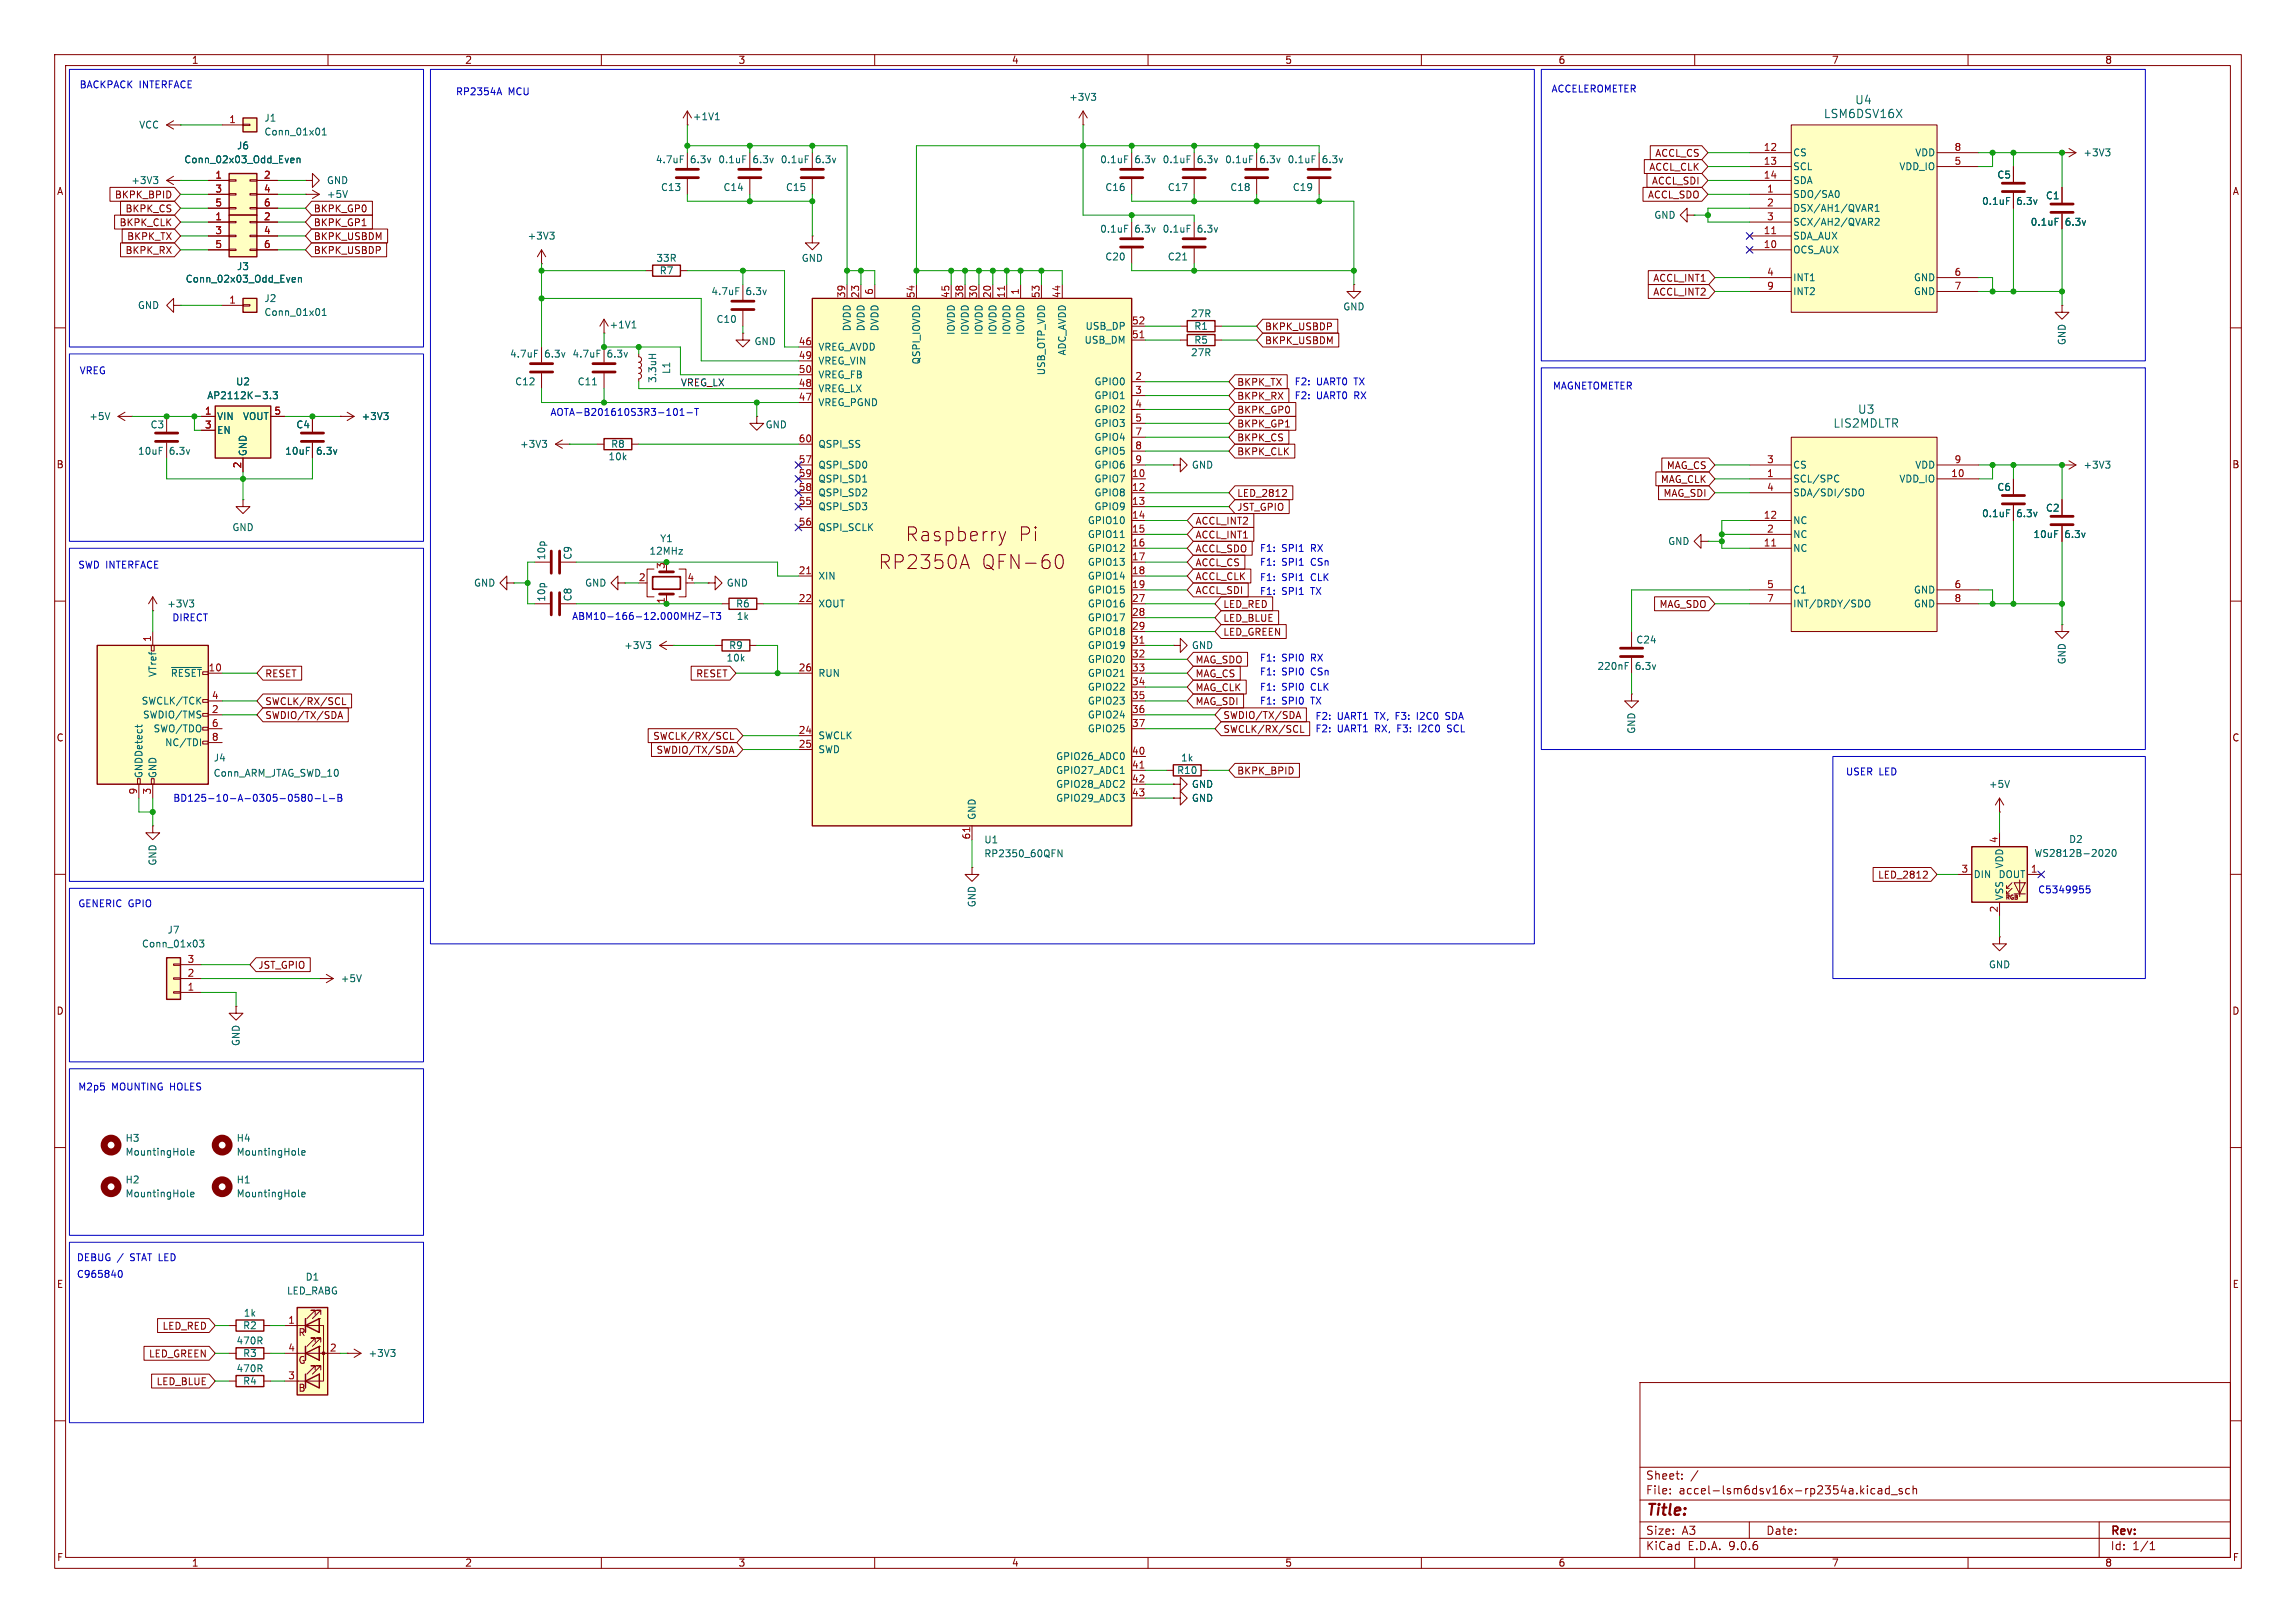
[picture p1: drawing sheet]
<svg xmlns="http://www.w3.org/2000/svg" width="420mm" height="297mm" viewBox="0 0 420 297" stroke-linecap="round" stroke-linejoin="round" font-family="sans-serif">
<defs><g id="words">
<g font-size="3.5" fill="#840000">
<text x="165.6" y="99.3">Raspberry</text>
<text x="186.2" y="99.3">Pi</text>
<text x="160.7" y="104.4">RP2350A</text>
<text x="179.5" y="104.4">QFN-60</text>
</g>
<text font-size="2.8" fill="#840000" x="301" y="277.9">Title:</text>
<g font-size="2.1" fill="#006464">
<text x="333.5" y="21.8">LSM6DSV16X</text>
<text x="339.3" y="19.3">U4</text>
<text x="339.8" y="75.9">U3</text>
<text x="335.3" y="78.5">LIS2MDLTR</text>
</g>
<g font-size="2.1" fill="#840000">
<text x="301" y="273.7">File:</text>
<text x="301" y="271">Sheet:</text>
<text x="307.1" y="273.7">accel-lsm6dsv16x-rp2354a.kicad_sch</text>
<text x="301" y="281.1">Size:</text>
<text x="307.6" y="281.1">A3</text>
<text x="323" y="281.1">Date:</text>
<text x="386" y="281.3">Rev:</text>
<text x="301" y="283.9">KiCad</text>
<text x="308.7" y="283.9">E.D.A.</text>
<text x="316.3" y="283.9">9.0.6</text>
<text x="386" y="283.9">Id:</text>
<text x="390.1" y="283.9">1/1</text>
</g>
<g font-size="1.8" fill="#840000">
<text x="35" y="11.9">1</text>
<text x="85" y="11.9">2</text>
<text x="135" y="11.9">3</text>
<text x="185" y="11.9">4</text>
<text x="235" y="11.9">5</text>
<text x="285" y="11.9">6</text>
<text x="335" y="11.9">7</text>
<text x="385" y="11.9">8</text>
<text x="302.7" y="28.9">ACCL_CS</text>
<text x="10.3" y="35.9">A</text>
<text x="301.6" y="31.4">ACCL_CLK</text>
<text x="302.1" y="34">ACCL_SDI</text>
<text x="408.3" y="35.9">A</text>
<text x="20.9" y="36.5">BKPK_BPID</text>
<text x="21.8" y="41.6">BKPK_CLK</text>
<text x="22.9" y="39.1">BKPK_CS</text>
<text x="57.3" y="39.1">BKPK_GP0</text>
<text x="57.3" y="41.6">BKPK_GP1</text>
<text x="301.4" y="36.5">ACCL_SDO</text>
<text x="22.9" y="46.7">BKPK_RX</text>
<text x="23.2" y="44.1">BKPK_TX</text>
<text x="57.3" y="46.7">BKPK_USBDP</text>
<text x="57.3" y="44.1">BKPK_USBDM</text>
<text x="302.3" y="51.8">ACCL_INT1</text>
<text x="302.3" y="54.3">ACCL_INT2</text>
<text x="231.3" y="63.2">BKPK_USBDM</text>
<text x="231.3" y="60.6">BKPK_USBDP</text>
<text x="226.2" y="70.8">BKPK_TX</text>
<text x="226.2" y="75.9">BKPK_GP0</text>
<text x="226.2" y="73.3">BKPK_RX</text>
<text x="226.2" y="81">BKPK_CS</text>
<text x="226.2" y="83.5">BKPK_CLK</text>
<text x="226.2" y="78.4">BKPK_GP1</text>
<text x="10.3" y="85.9">B</text>
<text x="303.7" y="88.6">MAG_CLK</text>
<text x="304.8" y="86">MAG_CS</text>
<text x="408.2" y="85.9">B</text>
<text x="226.2" y="91.1">LED_2812</text>
<text x="226.2" y="93.7">JST_GPIO</text>
<text x="304.2" y="91.1">MAG_SDI</text>
<text x="218.6" y="96.2">ACCL_INT2</text>
<text x="218.6" y="101.3">ACCL_SDO</text>
<text x="218.6" y="98.7">ACCL_INT1</text>
<text x="218.6" y="106.4">ACCL_CLK</text>
<text x="218.6" y="103.8">ACCL_CS</text>
<text x="218.6" y="108.9">ACCL_SDI</text>
<text x="223.7" y="114">LED_BLUE</text>
<text x="223.7" y="111.4">LED_RED</text>
<text x="303.5" y="111.4">MAG_SDO</text>
<text x="223.7" y="116.5">LED_GREEN</text>
<text x="48.4" y="124.1">RESET</text>
<text x="127.2" y="124.1">RESET</text>
<text x="218.6" y="121.6">MAG_SDO</text>
<text x="218.6" y="124.1">MAG_CS</text>
<text x="48.4" y="131.8">SWDIO/TX/SDA</text>
<text x="48.4" y="129.2">SWCLK/RX/SCL</text>
<text x="218.6" y="129.2">MAG_SDI</text>
<text x="218.6" y="126.7">MAG_CLK</text>
<text x="223.7" y="131.8">SWDIO/TX/SDA</text>
<text x="10.3" y="135.9">C</text>
<text x="119.4" y="135.6">SWCLK/RX/SCL</text>
<text x="223.7" y="134.3">SWCLK/RX/SCL</text>
<text x="408.2" y="135.9">C</text>
<text x="120" y="138.1">SWDIO/TX/SDA</text>
<text x="226.2" y="141.9">BKPK_BPID</text>
<text x="343.4" y="161">LED_2812</text>
<text x="47.1" y="177.5">JST_GPIO</text>
<text x="10.3" y="185.9">D</text>
<text x="408.2" y="185.9">D</text>
<text x="10.3" y="235.9">E</text>
<text x="408.3" y="235.9">E</text>
<text x="29.6" y="243.5">LED_RED</text>
<text x="54.5" y="244.7">R</text>
<text x="27.2" y="248.6">LED_GREEN</text>
<text x="54.5" y="249.8">G</text>
<text x="28.5" y="253.7">LED_BLUE</text>
<text x="54.5" y="254.9">B</text>
<text x="10.3" y="285.9">F</text>
<text x="35" y="286.9">1</text>
<text x="85" y="286.9">2</text>
<text x="135" y="286.9">3</text>
<text x="185" y="286.9">4</text>
<text x="235" y="286.9">5</text>
<text x="285" y="286.9">6</text>
<text x="335" y="286.9">7</text>
<text x="385" y="286.9">8</text>
<text x="408.3" y="285.9">F</text>
</g>
<g font-size="1.8" fill="#0000c2">
<text x="14.5" y="16.4">BACKPACK</text>
<text x="25.4" y="16.4">INTERFACE</text>
<text x="83.3" y="17.6">RP2354A</text>
<text x="92.9" y="17.6">MCU</text>
<text x="283.7" y="17.1">ACCELEROMETER</text>
<text x="14.5" y="68.7">VREG</text>
<text x="236.7" y="70.7">F2:</text>
<text x="240.8" y="70.7">UART0</text>
<text x="247.8" y="70.7">TX</text>
<text x="284" y="71.5">MAGNETOMETER</text>
<text x="100.6" y="76.3">AOTA-B201610S3R3-101-T</text>
<text x="236.7" y="73.3">F2:</text>
<text x="240.8" y="73.3">UART0</text>
<text x="247.8" y="73.3">RX</text>
<text x="230.4" y="101.2">F1:</text>
<text x="234.5" y="101.2">SPI1</text>
<text x="239.9" y="101.2">RX</text>
<text x="14.2" y="104.2">SWD INTERFACE</text>
<text x="230.4" y="106.5">F1:</text>
<text x="230.4" y="103.7">F1:</text>
<text x="234.5" y="106.5">SPI1</text>
<text x="234.5" y="103.7">SPI1</text>
<text x="239.9" y="106.5">CLK</text>
<text x="239.9" y="103.7">CSn</text>
<text x="31.4" y="113.9">DIRECT</text>
<text x="104.6" y="113.6">ABM10-166-12.000MHZ-T3</text>
<text x="230.4" y="109.1">F1:</text>
<text x="234.5" y="109.1">SPI1</text>
<text x="239.9" y="109.1">TX</text>
<text x="230.4" y="123.8">F1:</text>
<text x="230.4" y="121.3">F1:</text>
<text x="234.5" y="123.8">SPI0</text>
<text x="234.5" y="121.3">SPI0</text>
<text x="239.9" y="123.8">CSn</text>
<text x="239.9" y="121.3">RX</text>
<text x="230.4" y="129.1">F1:</text>
<text x="230.4" y="126.6">F1:</text>
<text x="234.5" y="129.1">SPI0</text>
<text x="234.5" y="126.6">SPI0</text>
<text x="239.9" y="129.1">TX</text>
<text x="239.9" y="126.6">CLK</text>
<text x="240.5" y="131.9">F2:</text>
<text x="244.6" y="131.9">UART1</text>
<text x="251.6" y="131.9">TX, F3:</text>
<text x="259.7" y="131.9">I2C0</text>
<text x="265.1" y="131.9">SDA</text>
<text x="240.5" y="134.2">F2:</text>
<text x="244.6" y="134.2">UART1</text>
<text x="251.6" y="134.2">RX,</text>
<text x="255.9" y="134.2">F3:</text>
<text x="260" y="134.2">I2C0</text>
<text x="265.4" y="134.2">SCL</text>
<text x="337.6" y="142.1">USER LED</text>
<text x="31.6" y="146.9">BD125-10-A-0305-0580-L-B</text>
<text x="14.2" y="166.2">GENERIC GPIO</text>
<text x="372.7" y="163.7">C5349955</text>
<text x="14.2" y="199.7">M2p5</text>
<text x="20.4" y="199.7">MOUNTING HOLES</text>
<text x="14" y="231">DEBUG /</text>
<text x="23.9" y="231">STAT LED</text>
<text x="14" y="234">C965840</text>
</g>
<g font-size="1.8" fill="#006464">
<text x="25.4" y="23.7">VCC</text>
<text x="48.3" y="22.5">J1</text>
<text x="126.6" y="22.2">+1V1</text>
<text x="195.5" y="18.6">+3V3</text>
<text x="43.3" y="27.5">J6</text>
<text x="48.3" y="25">Conn_01x01</text>
<text x="327.9" y="28.8">CS</text>
<text x="350.2" y="28.8">VDD</text>
<text x="381" y="28.8">+3V3</text>
<text x="23.9" y="33.9">+3V3</text>
<text x="33.6" y="30.1">Conn_02x03_Odd_Even</text>
<text x="59.7" y="33.9">GND</text>
<text x="119.9" y="30.1">4.7uF</text>
<text x="120.8" y="35.2">C13</text>
<text x="126.3" y="30.1">6.3v</text>
<text x="131.3" y="30.1">0.1uF</text>
<text x="132.2" y="35.2">C14</text>
<text x="137.7" y="30.1">6.3v</text>
<text x="142.7" y="30.1">0.1uF</text>
<text x="143.7" y="35.2">C15</text>
<text x="149.2" y="30.1">6.3v</text>
<text x="201.1" y="30.1">0.1uF</text>
<text x="202.1" y="35.2">C16</text>
<text x="207.6" y="30.1">6.3v</text>
<text x="212.6" y="30.1">0.1uF</text>
<text x="213.5" y="35.2">C17</text>
<text x="219" y="30.1">6.3v</text>
<text x="224" y="30.1">0.1uF</text>
<text x="225" y="35.2">C18</text>
<text x="230.4" y="30.1">6.3v</text>
<text x="235.4" y="30.1">0.1uF</text>
<text x="236.4" y="35.2">C19</text>
<text x="241.9" y="30.1">6.3v</text>
<text x="327.9" y="31.3">SCL</text>
<text x="327.9" y="33.9">SDA</text>
<text x="347.3" y="31.3">VDD_IO</text>
<text x="365.3" y="32.9">C5</text>
<text x="59.7" y="36.4">+5V</text>
<text x="302.5" y="40.2">GND</text>
<text x="327.9" y="36.4">SDO/SA0</text>
<text x="327.9" y="39">DSX/AH1/QVAR1</text>
<text x="327.9" y="41.5">SCX/AH2/QVAR2</text>
<text x="362.5" y="37.7">0.1uF</text>
<text x="368.9" y="37.7">6.3v</text>
<text x="371.4" y="41.5">0.1uF</text>
<text x="374.2" y="36.7">C1</text>
<text x="377.8" y="41.5">6.3v</text>
<text x="96.4" y="44">+3V3</text>
<text x="201.1" y="42.8">0.1uF</text>
<text x="202.1" y="47.9">C20</text>
<text x="207.6" y="42.8">6.3v</text>
<text x="212.6" y="42.8">0.1uF</text>
<text x="213.5" y="47.9">C21</text>
<text x="219" y="42.8">6.3v</text>
<text x="327.9" y="44">SDA_AUX</text>
<text x="327.9" y="46.6">OCS_AUX</text>
<text x="33.9" y="51.9">Conn_02x03_Odd_Even</text>
<text x="43.3" y="49.6">J3</text>
<text x="120" y="48.1">33R</text>
<text x="120.6" y="50.4">R7</text>
<text x="146.6" y="48.1">GND</text>
<text x="327.9" y="51.7">INT1</text>
<text x="350" y="51.7">GND</text>
<text x="25.1" y="56.7">GND</text>
<text x="48.3" y="55.5">J2</text>
<text x="48.3" y="58">Conn_01x01</text>
<text x="130" y="54.2">4.7uF</text>
<text x="131" y="59.3">C10</text>
<text x="136.5" y="54.2">6.3v</text>
<text x="217.8" y="58.3">27R</text>
<text x="245.6" y="57">GND</text>
<text x="327.9" y="54.2">INT2</text>
<text x="350" y="54.2">GND</text>
<text x="93.2" y="65.6">4.7uF</text>
<text x="99.6" y="65.6">6.3v</text>
<text x="104.6" y="65.6">4.7uF</text>
<text x="111.1" y="65.6">6.3v</text>
<text x="111.4" y="60.3">+1V1</text>
<text x="137.9" y="63.3">GND</text>
<text x="149.6" y="64.4">VREG_AVDD</text>
<text x="155.8" y="60.7" transform="rotate(-90 155.8 60.7)">DVDD</text>
<text x="158.3" y="60.7" transform="rotate(-90 158.3 60.7)">DVDD</text>
<text x="160.9" y="60.7" transform="rotate(-90 160.9 60.7)">DVDD</text>
<text x="174.9" y="61.4" transform="rotate(-90 174.9 61.4)">IOVDD</text>
<text x="177.4" y="61.4" transform="rotate(-90 177.4 61.4)">IOVDD</text>
<text x="179.9" y="61.4" transform="rotate(-90 179.9 61.4)">IOVDD</text>
<text x="182.5" y="61.4" transform="rotate(-90 182.5 61.4)">IOVDD</text>
<text x="185" y="61.4" transform="rotate(-90 185 61.4)">IOVDD</text>
<text x="187.6" y="61.4" transform="rotate(-90 187.6 61.4)">IOVDD</text>
<text x="195.2" y="65.1" transform="rotate(-90 195.2 65.1)">ADC_AVDD</text>
<text x="198.3" y="63.1">USB_DM</text>
<text x="198.5" y="60.6">USB_DP</text>
<text x="217.8" y="65.4">27R</text>
<text x="218.4" y="60.6">R1</text>
<text x="218.4" y="63.1">R5</text>
<text x="378.1" y="63.3" transform="rotate(-90 378.1 63.3)">GND</text>
<text x="43.1" y="70.7">U2</text>
<text x="94.1" y="70.7">C12</text>
<text x="105.6" y="70.7">C11</text>
<text x="120.2" y="70.2" transform="rotate(-90 120.2 70.2)">3.3uH</text>
<text x="122.8" y="68.5" transform="rotate(-90 122.8 68.5)">L1</text>
<text x="149.6" y="66.9">VREG_VIN</text>
<text x="149.6" y="69.4">VREG_FB</text>
<text x="149.6" y="72">VREG_LX</text>
<text x="168.5" y="66.8" transform="rotate(-90 168.5 66.8)">QSPI_IOVDD</text>
<text x="191.4" y="68.8" transform="rotate(-90 191.4 68.8)">USB_OTP_VDD</text>
<text x="200.1" y="70.7">GPIO0</text>
<text x="16.2" y="77.1">+5V</text>
<text x="37.8" y="73.3">AP2112K-3.3</text>
<text x="39.6" y="77.1">VIN</text>
<text x="44.4" y="77.1">VOUT</text>
<text x="66" y="77.1">+3V3</text>
<text x="149.6" y="74.5">VREG_PGND</text>
<text x="200.1" y="73.3">GPIO1</text>
<text x="200.1" y="75.8">GPIO2</text>
<text x="25.2" y="83.4">10uF</text>
<text x="27.4" y="78.6">C3</text>
<text x="31" y="83.4">6.3v</text>
<text x="39.6" y="79.6">EN</text>
<text x="45.3" y="83.6" transform="rotate(-90 45.3 83.6)">GND</text>
<text x="52.1" y="83.4">10uF</text>
<text x="54.1" y="78.6">C4</text>
<text x="57.9" y="83.4">6.3v</text>
<text x="95" y="82.1">+3V3</text>
<text x="111.7" y="82.1">R8</text>
<text x="139.9" y="78.6">GND</text>
<text x="149.6" y="82.1">QSPI_SS</text>
<text x="200.1" y="78.3">GPIO3</text>
<text x="200.1" y="80.9">GPIO4</text>
<text x="200.1" y="83.4">GPIO5</text>
<text x="111.2" y="84.4">10k</text>
<text x="149.6" y="86">QSPI_SD0</text>
<text x="149.6" y="88.5">QSPI_SD1</text>
<text x="200.1" y="86">GPIO6</text>
<text x="200.1" y="88.5">GPIO7</text>
<text x="217.9" y="86">GND</text>
<text x="327.9" y="86">CS</text>
<text x="327.9" y="88.5">SCL/SPC</text>
<text x="347.3" y="88.5">VDD_IO</text>
<text x="350.2" y="86">VDD</text>
<text x="381" y="86">+3V3</text>
<text x="149.6" y="91">QSPI_SD2</text>
<text x="149.6" y="93.6">QSPI_SD3</text>
<text x="200.1" y="91">GPIO8</text>
<text x="200.1" y="93.6">GPIO9</text>
<text x="327.9" y="91">SDA/SDI/SDO</text>
<text x="362.5" y="94.8">0.1uF</text>
<text x="365.3" y="90">C6</text>
<text x="368.9" y="94.8">6.3v</text>
<text x="374.2" y="93.8">C2</text>
<text x="42.4" y="97.4">GND</text>
<text x="118.7" y="101.7">12MHz</text>
<text x="120.7" y="99.4">Y1</text>
<text x="149.6" y="97.4">QSPI_SCLK</text>
<text x="198.9" y="96.1">GPIO10</text>
<text x="198.9" y="98.7">GPIO11</text>
<text x="198.9" y="101.2">GPIO12</text>
<text x="305" y="99.9">GND</text>
<text x="327.9" y="96.1">NC</text>
<text x="327.9" y="98.7">NC</text>
<text x="327.9" y="101.2">NC</text>
<text x="371.9" y="98.7">10uF</text>
<text x="377.7" y="98.7">6.3v</text>
<text x="86.6" y="107.5">GND</text>
<text x="99.9" y="102.6" transform="rotate(-90 99.9 102.6)">10p</text>
<text x="104.7" y="102.5" transform="rotate(-90 104.7 102.5)">C9</text>
<text x="106.9" y="107.5">GND</text>
<text x="132.8" y="107.5">GND</text>
<text x="149.6" y="106.3">XIN</text>
<text x="198.9" y="103.7">GPIO13</text>
<text x="198.9" y="106.3">GPIO14</text>
<text x="30.5" y="111.4">+3V3</text>
<text x="99.9" y="110.2" transform="rotate(-90 99.9 110.2)">10p</text>
<text x="104.7" y="110.1" transform="rotate(-90 104.7 110.1)">C8</text>
<text x="134.5" y="111.4">R6</text>
<text x="134.7" y="113.6">1k</text>
<text x="149.6" y="111.4">XOUT</text>
<text x="198.9" y="108.8">GPIO15</text>
<text x="198.9" y="111.4">GPIO16</text>
<text x="198.9" y="113.9">GPIO17</text>
<text x="327.9" y="108.8">C1</text>
<text x="327.9" y="111.4">INT/DRDY/SDO</text>
<text x="350" y="108.8">GND</text>
<text x="350" y="111.4">GND</text>
<text x="114.1" y="119">+3V3</text>
<text x="133.3" y="119">R9</text>
<text x="198.9" y="116.4">GPIO18</text>
<text x="198.9" y="119">GPIO19</text>
<text x="217.9" y="119">GND</text>
<text x="299.2" y="118">C24</text>
<text x="28.8" y="124" transform="rotate(-90 28.8 124)">VTref</text>
<text x="31.1" y="124.1">~{RESET}</text>
<text x="132.8" y="121.3">10k</text>
<text x="149.6" y="124.1">RUN</text>
<text x="198.9" y="121.5">GPIO20</text>
<text x="198.9" y="124.1">GPIO21</text>
<text x="292.1" y="122.8">220nF</text>
<text x="299.1" y="122.8">6.3v</text>
<text x="378.1" y="121.7" transform="rotate(-90 378.1 121.7)">GND</text>
<text x="25.8" y="129.1">SWCLK/TCK</text>
<text x="26.1" y="131.7">SWDIO/TMS</text>
<text x="198.9" y="126.6">GPIO22</text>
<text x="198.9" y="129.1">GPIO23</text>
<text x="198.9" y="131.7">GPIO24</text>
<text x="28" y="134.2">SWO/TDO</text>
<text x="30.1" y="136.8">NC/TDI</text>
<text x="149.6" y="135.5">SWCLK</text>
<text x="198.9" y="134.2">GPIO25</text>
<text x="299.3" y="134.4" transform="rotate(-90 299.3 134.4)">GND</text>
<text x="26.3" y="142.5" transform="rotate(-90 26.3 142.5)">GNDDetect</text>
<text x="28.8" y="142.5" transform="rotate(-90 28.8 142.5)">GND</text>
<text x="39" y="142.3">Conn_ARM_JTAG_SWD_10</text>
<text x="39" y="139.5">J4</text>
<text x="149.6" y="138">SWD</text>
<text x="193.1" y="139.3">GPIO26_ADC0</text>
<text x="193.1" y="141.8">GPIO27_ADC1</text>
<text x="215.2" y="141.8">R10</text>
<text x="215.9" y="139.5">1k</text>
<text x="193.1" y="144.4">GPIO28_ADC2</text>
<text x="193.1" y="146.9">GPIO29_ADC3</text>
<text x="217.9" y="144.4">GND</text>
<text x="217.9" y="146.9">GND</text>
<text x="363.7" y="144.4">+5V</text>
<text x="178.7" y="150.1" transform="rotate(-90 178.7 150.1)">GND</text>
<text x="180" y="154.5">U1</text>
<text x="378.4" y="154.5">D2</text>
<text x="28.8" y="158.5" transform="rotate(-90 28.8 158.5)">GND</text>
<text x="180" y="157.1">RP2350_60QFN</text>
<text x="360.9" y="160.9">DIN</text>
<text x="365.5" y="160.9">DOUT</text>
<text x="366.6" y="159" transform="rotate(-90 366.6 159)">VDD</text>
<text x="372" y="157">WS2812B-2020</text>
<text x="178.7" y="166.1" transform="rotate(-90 178.7 166.1)">GND</text>
<text x="366.6" y="164.8" transform="rotate(-90 366.6 164.8)">VSS</text>
<text x="25.9" y="173.6">Conn_01x03</text>
<text x="30.6" y="171">J7</text>
<text x="62.2" y="179.9">+5V</text>
<text x="363.7" y="177.4">GND</text>
<text x="44" y="191.5" transform="rotate(-90 44 191.5)">GND</text>
<text x="22.9" y="209.1">H3</text>
<text x="43.2" y="209.1">H4</text>
<text x="22.9" y="211.7">MountingHole</text>
<text x="43.2" y="211.7">MountingHole</text>
<text x="22.9" y="216.8">H2</text>
<text x="22.9" y="219.3">MountingHole</text>
<text x="43.2" y="216.8">H1</text>
<text x="43.2" y="219.3">MountingHole</text>
<text x="52.4" y="237.1">LED_RABG</text>
<text x="55.8" y="234.5">D1</text>
<text x="44.4" y="243.4">R2</text>
<text x="44.5" y="241.1">1k</text>
<text x="43.2" y="246.2">470R</text>
<text x="43.2" y="251.3">470R</text>
<text x="44.4" y="248.5">R3</text>
<text x="67.3" y="248.5">+3V3</text>
<text x="44.4" y="253.6">R4</text>
</g>
<g font-size="1.8" fill="#a90000">
<text x="41.8" y="22.6">1</text>
<text x="322.5" y="27.7">12</text>
<text x="357.4" y="27.7">8</text>
<text x="39.3" y="32.8">1</text>
<text x="39.3" y="35.3">3</text>
<text x="48.2" y="32.8">2</text>
<text x="48.2" y="35.3">4</text>
<text x="322.5" y="30.2">13</text>
<text x="322.5" y="32.8">14</text>
<text x="323.1" y="35.3">1</text>
<text x="357.4" y="30.2">5</text>
<text x="39.3" y="37.8">5</text>
<text x="39.3" y="40.4">1</text>
<text x="48.2" y="37.8">6</text>
<text x="48.2" y="40.4">2</text>
<text x="323.1" y="37.8">2</text>
<text x="323.1" y="40.4">3</text>
<text x="39.3" y="42.9">3</text>
<text x="39.3" y="45.5">5</text>
<text x="48.2" y="42.9">4</text>
<text x="48.2" y="45.5">6</text>
<text x="322.5" y="42.9">11</text>
<text x="322.5" y="45.5">10</text>
<text x="323.1" y="50.5">4</text>
<text x="323.1" y="53.1">9</text>
<text x="357.4" y="50.5">6</text>
<text x="357.4" y="53.1">7</text>
<text x="41.8" y="55.6">1</text>
<text x="154.7" y="54.7" transform="rotate(-90 154.7 54.7)">39</text>
<text x="157.2" y="54.7" transform="rotate(-90 157.2 54.7)">23</text>
<text x="159.8" y="54" transform="rotate(-90 159.8 54)">6</text>
<text x="167.4" y="54.7" transform="rotate(-90 167.4 54.7)">54</text>
<text x="173.7" y="54.7" transform="rotate(-90 173.7 54.7)">45</text>
<text x="176.3" y="54.7" transform="rotate(-90 176.3 54.7)">38</text>
<text x="178.8" y="54.7" transform="rotate(-90 178.8 54.7)">30</text>
<text x="181.4" y="54.7" transform="rotate(-90 181.4 54.7)">20</text>
<text x="183.9" y="54.7" transform="rotate(-90 183.9 54.7)">11</text>
<text x="186.4" y="54" transform="rotate(-90 186.4 54)">1</text>
<text x="190.2" y="54.7" transform="rotate(-90 190.2 54.7)">53</text>
<text x="194.1" y="54.7" transform="rotate(-90 194.1 54.7)">44</text>
<text x="207" y="59.4">52</text>
<text x="146" y="63.2">46</text>
<text x="146" y="65.8">49</text>
<text x="207" y="62">51</text>
<text x="146" y="68.3">50</text>
<text x="146" y="70.9">48</text>
<text x="207.6" y="69.6">2</text>
<text x="37.4" y="75.9">1</text>
<text x="50.1" y="75.9">5</text>
<text x="146" y="73.4">47</text>
<text x="207.6" y="72.1">3</text>
<text x="207.6" y="74.7">4</text>
<text x="207.6" y="77.2">5</text>
<text x="37.4" y="78.5">3</text>
<text x="146" y="81">60</text>
<text x="207.6" y="79.8">7</text>
<text x="207.6" y="82.3">8</text>
<text x="44.2" y="85.8" transform="rotate(-90 44.2 85.8)">2</text>
<text x="146" y="84.8">57</text>
<text x="146" y="87.4">59</text>
<text x="146" y="89.9">58</text>
<text x="207" y="87.4">10</text>
<text x="207" y="89.9">12</text>
<text x="207.6" y="84.8">9</text>
<text x="323.1" y="84.8">3</text>
<text x="323.1" y="87.4">1</text>
<text x="323.1" y="89.9">4</text>
<text x="356.8" y="87.4">10</text>
<text x="357.4" y="84.8">9</text>
<text x="146" y="92.5">55</text>
<text x="207" y="92.5">13</text>
<text x="207" y="95">14</text>
<text x="322.5" y="95">12</text>
<text x="146" y="96.3">56</text>
<text x="207" y="97.5">15</text>
<text x="207" y="100.1">16</text>
<text x="322.5" y="100.1">11</text>
<text x="323.1" y="97.5">2</text>
<text x="116.8" y="106.4">2</text>
<text x="121.7" y="104.2" transform="rotate(-90 121.7 104.2)">3</text>
<text x="125.7" y="106.4">4</text>
<text x="146" y="105.2">21</text>
<text x="207" y="102.6">17</text>
<text x="207" y="105.2">18</text>
<text x="207" y="107.7">19</text>
<text x="323.1" y="107.7">5</text>
<text x="357.4" y="107.7">6</text>
<text x="121.7" y="110.6" transform="rotate(-90 121.7 110.6)">1</text>
<text x="146" y="110.2">22</text>
<text x="207" y="110.2">27</text>
<text x="207" y="112.8">28</text>
<text x="323.1" y="110.2">7</text>
<text x="357.4" y="110.2">8</text>
<text x="27.7" y="117.5" transform="rotate(-90 27.7 117.5)">1</text>
<text x="207" y="115.3">29</text>
<text x="207" y="117.9">31</text>
<text x="38.1" y="122.9">10</text>
<text x="146" y="122.9">26</text>
<text x="207" y="120.4">32</text>
<text x="207" y="122.9">33</text>
<text x="207" y="125.5">34</text>
<text x="38.7" y="128">4</text>
<text x="38.7" y="130.6">2</text>
<text x="207" y="128">35</text>
<text x="207" y="130.6">36</text>
<text x="38.7" y="133.1">6</text>
<text x="38.7" y="135.6">8</text>
<text x="146" y="134.4">24</text>
<text x="146" y="136.9">25</text>
<text x="207" y="133.1">37</text>
<text x="207" y="138.2">40</text>
<text x="207" y="140.7">41</text>
<text x="207" y="143.3">42</text>
<text x="25.1" y="145.5" transform="rotate(-90 25.1 145.5)">9</text>
<text x="27.7" y="145.5" transform="rotate(-90 27.7 145.5)">3</text>
<text x="207" y="145.8">43</text>
<text x="177.5" y="153.7" transform="rotate(-90 177.5 153.7)">61</text>
<text x="365.5" y="154.4" transform="rotate(-90 365.5 154.4)">4</text>
<text x="358.7" y="159.8">3</text>
<text x="371.4" y="159.8">1</text>
<text x="365.5" y="167.1" transform="rotate(-90 365.5 167.1)">2</text>
<text x="34.2" y="178.8">2</text>
<text x="34.2" y="176.3">3</text>
<text x="34.2" y="181.4">1</text>
<text x="52.6" y="242.3">1</text>
<text x="52.6" y="247.4">4</text>
<text x="60.3" y="247.4">2</text>
<text x="52.6" y="252.5">3</text>
</g>
<text font-size="1.8" fill="#0f0f0f" x="124.5" y="70.8">VREG_LX</text>
<text font-size="1.1" fill="#840000" x="366.8" y="164.8">RGB</text>
</g></defs>
<g fill="none" stroke="#840000" stroke-width=".18">
<path d="M10 10h400v277h-400zM12 12h396v273h-396zM60 10v2M110 10v2M160 10v2M210 10v2M260 10v2M310 10v2M360 10v2M377.2 27.9h.1M377.2 34.3v2.8M377.2 39.1v2.8"/>
<path d="M377.2 27.9h2.5M378.5 27.2l1.2 .7M379.7 27.9l-1.2 .8M10 60h2M408 60h2M214.6 85.1h1.3v-1.3l1.3 1.3-1.3 1.3v-1.3M214.6 85.1h.1M10 110h2M27.9 111.8h.1M27.9 109.2l-.7 1.3M27.9 109.2l.8 1.3M27.9 109.2v2.6"/>
<path d="M113 106.7v-1.3l-1.2 1.3 1.2 1.3v-1.3h1.3M114.3 106.7h.1M118.1 106.7h.3M119.6 104.1h-1.2v5.1h1.2M120.6 118.1l1.3 .8M120.6 118.1h2.6M121.9 108.7v1.8M121.9 117.3l-1.3 .8M123.2 118.1h.1M124.2 104.1h1.3v5.1h-1.3M214.6 118.1h1.3v-1.3l1.3 1.3-1.3 1.3v-1.3M214.6 118.1h.1"/>
<path d="M408 110h2M10 160h2M213.4 141h1.2M219.7 141h1.3M408 160h2M10 210h2M408 210h2M300 253h108v32h-108zM10 260h2M300 278.5h108M300 274.5h108M300 268.5h108"/>
<path d="M305.5 273.2v.2M305.5 272.5v.1M307.7 270.5v.2M307.7 269.8v.1M310.6 269.1l-1.3 1.9M320 278.5v3M342.4 273.3h.5M342.4 272.5h.5M343.6 272.5h.6v.9M344.2 272.7l-.5 .1a.29 .29 0 0 0-.2 .3 .29 .29 0 0 0 .2 .3l.5-.1M345.6 272.5l-.4-.1-.3 .3v.4l.1 .2h.6M345.6 271.9v1.5"/>
<path d="M345.9 273.5h1.2M347.9 272.5l-.3-.1-.2 .2v.2l.5 .2v.3h-.5M349.3 272.5l-.4-.1-.3 .3v.4l.1 .2h.6M349.9 272.5l.3-.1 .3 .1 .1 .9M349.9 271.9v1.5M384 278.5v6.5M408 260h2M60 285v2M110 285v2M160 285v2M210 285v2M260 285v2"/>
<path d="M300 281.5h108M310 285v2M360 285v2M393.3 283.6h.9M393.3 282.5l.4-.4v1.5"/>
</g>
<path d="M375.2 37.3h4M375.2 38.9h4M120.6 108.7h2.6M120.6 104.6h2.6" fill="none" stroke="#840000" stroke-width=".51"/>
<path d="M119.4 105.5h5.1v2.3h-5.1z" fill="none" stroke="#840000" stroke-width=".3"/>
<g fill="none" stroke="#006464" stroke-width=".18">
<path d="M375.9 39.9h.6M385.2 27.2h.7l-.4 .5M385.7 27.7l.2 .3v.3l-.2 .2M34.6 109.8h.8l-.4 .5M35.2 110.3l.2 .2v.3l-.2 .3M118.2 117.4h.8l-.4 .5M118.8 117.9l.2 .2v.3l-.2 .3M34.3 211.2l.2 .2M34.3 218.8l.2 .2M34.9 211l.6-.1-.1-.3h-.3l-.2 .1v.6h.5M34.9 218.6l.6-.1-.1-.3h-.3l-.2 .2v.6h.5M54.6 218.8l.2 .2"/>
<path d="M54.6 211.2l.2 .2M55.2 211l.6-.1-.1-.3h-.3l-.2 .1 .1 .6h.4M55.2 218.6l.6-.1-.1-.3h-.3l-.2 .2 .1 .6h.4"/>
</g>
<g fill="none" stroke="#840000" stroke-width="1.3">
<circle cx="20.3" cy="209.5" r="1.27"/>
<circle cx="20.3" cy="217.2" r="1.27"/>
<circle cx="40.6" cy="209.5" r="1.27"/>
<circle cx="40.6" cy="217.2" r="1.27"/>
</g>
<path d="M214.6 140h5.1v2h-5.1z" fill="none" stroke="#840000" stroke-width=".25"/>
<path d="M39.4 74.3h10.1v9.5h-10.1z" fill="#ffffc2"/>
<path d="M217.2 58.7h5v2h-5zM39.4 74.3h10.1v9.5h-10.1zM132.1 117.1h5.1v2h-5.1zM43.2 246.6h5.1v2.1h-5.1z" fill="none" stroke="#840000" stroke-width=".25"/>
<g fill="none" stroke="#840000" stroke-width=".18">
<path d="M368.3 30.5v2.8M368.3 35.3v2.8M215.9 59.7h1.3M222.2 59.7h1.3M377.2 55.9v1.3h1.3l-1.3 1.2-1.3-1.2h1.3M377.2 55.9h.1M21.6 76.2h2.5M21.6 76.2l1.3 .8M22.9 75.4l-1.3 .8M24.1 76.2h.1M30.5 76.2v2.8M36.8 76.2h2.6"/>
<path d="M36.8 78.7h2.6M49.5 76.2h2.6M30.5 81v2.8M44.4 91.4v1.3h1.3l-1.3 1.3-1.2-1.3h1.2M44.4 91.4h.1M44.4 83.8v2.6M130.8 118.1h1.3M137.2 118.1h1.2M214.6 143.5h1.3v-1.3l1.3 1.3-1.3 1.3v-1.3M214.6 143.5h.1M41.9 247.6h1.3M48.3 247.6h1.2"/>
</g>
<path d="M367 36.1h.6M20.1 75.5l-.4 1.3M48.1 71.7h.8l-.4 .5M48.9 72.3v.5M49.5 72.8v.2M50 71.7h.7l-.4 .5 .4 .1v.5l-.2 .2-.5-.2" fill="none" stroke="#006464" stroke-width=".18"/>
<path d="M366.3 33.5h4M366.3 35.1h4M28.4 79.2h4.1M28.4 80.8h4.1" fill="none" stroke="#840000" stroke-width=".51"/>
<path d="M54.4 239.3h5.5v16h-5.5z" fill="#ffffc2"/>
<path d="M54.4 239.3h5.5v16h-5.5zM43.2 241.6h5.1v2h-5.1zM43.2 251.7h5.1v2h-5.1zM55.9 242.6l2.5-1.3v2.5zM55.9 247.6l2.5-1.2v2.5zM55.9 252.7l2.5-1.2v2.5zM55.9 241.3v2.5M55.9 246.4v2.5M55.9 251.5v2.5" fill="none" stroke="#840000" stroke-width=".25"/>
<g fill="none" stroke="#840000" stroke-width=".18">
<path d="M214.6 146.1h1.3v-1.3l1.3 1.3-1.3 1.2v-1.2M214.6 146.1h.1M41.9 242.6h1.3M41.9 252.7h1.3M48.3 242.6h1.2M48.3 252.7h1.2M52.1 242.6h7.1v10.1h-7.1M52.1 247.6h10.1M55.9 241.3v2.5M55.9 246.4v2.5M57.7 240.5v-.7h-.8h.8l-1.6 1.5M57.7 245.6v-.7h-.8h.8l-1.6 1.5"/>
<path d="M57.7 250.7v-.8h-.8h.8l-1.6 1.6M58.4 241.3h.1M58.4 241.3v2.5zM58.4 246.4h.1M58.4 246.4v2.5zM58.7 240.5v-.7h-.8h.8l-1.6 1.5M58.7 245.6v-.7h-.8h.8l-1.6 1.5M58.7 250.7v-.8h-.8h.8l-1.6 1.6M63.5 247.6h.1M63.5 247.6h2.5M64.8 246.9l1.2 .7M66 247.6l-1.2 .8"/>
</g>
<circle cx="59.2" cy="247.6" r=".25" fill="#840000" stroke="#840000" stroke-width=".18"/>
<path d="M71.5 247h.8l-.5 .4M72 247.4l.3 .3v.3l-.3 .2" fill="none" stroke="#006464" stroke-width=".18"/>
<path d="M17.8 118.1h20.3v25.4h-20.3z" fill="#ffffc2"/>
<path d="M17.8 118.1h20.3v25.4h-20.3zM133.3 109.5h5.1v2h-5.1z" fill="none" stroke="#840000" stroke-width=".25"/>
<g fill="none" stroke="#840000" stroke-width=".18">
<path d="M27.7 118.1h.5v1h-.5zM27.9 115.6v2.5M129.5 106.7h1.3v-1.3l1.3 1.3-1.3 1.3v-1.3M129.5 106.7h.1M132.1 110.5h1.2M138.4 110.5h1.3M37.1 128h1v.5h-1zM37.1 130.6h1v.5h-1zM37.1 133.1h1v.5h-1zM37.1 135.6h1v.5h-1zM38.1 123.2h2.5M38.1 128.3h2.5"/>
<path d="M38.1 130.8h2.5M38.1 133.4h2.5M38.1 135.9h2.5M25.1 142.5h.6v1h-.6zM25.4 143.5v2.6M27.7 142.5h.5v1h-.5zM27.9 143.5v2.6"/>
</g>
<path d="M25.1 132.7v.4M26 132.7l-.1 .2M31.4 122.1h5.5M36.7 135.2v1.3" fill="none" stroke="#006464" stroke-width=".18"/>
<path d="M30.5 175.3h2.5v7.6h-2.5z" fill="#ffffc2"/>
<path d="M119.4 48.5h5.1v2h-5.1zM217.2 61.2h5v2h-5zM110.5 80.3h5.1v2h-5.1zM30.5 175.3h2.5v7.6h-2.5z" fill="none" stroke="#840000" stroke-width=".25"/>
<g fill="none" stroke="#840000" stroke-width=".18">
<path d="M30.5 22.9l1.2 .7M30.5 22.9h2.5M31.7 22.1l-1.2 .8M33 22.9h.1M125.7 22.9h.1M125.7 20.3l-.7 1.3M125.7 20.3l.8 1.3M125.7 20.3v2.6M125.7 27.9v2.8M125.7 32.8v2.8M31.7 55.9v-1.3l-1.2 1.3 1.2 1.3v-1.3h1.3M33 55.9h.1"/>
<path d="M99.1 48.3h.1M99.1 45.7l-.8 1.3M99.1 45.7l.7 1.3M99.1 45.7v2.6M110.5 58.4v2.6M110.5 58.4l-.8 1.3M110.5 58.4l.8 1.3M118.1 49.5h1.3M124.5 49.5h1.2M57.1 76.2v2.8M62.2 76.2h.1M62.2 76.2h2.6"/>
<path d="M63.5 75.4l1.3 .8M64.8 76.2l-1.3 .8M110.5 61h.1M110.5 63.5v2.8M110.5 68.3v2.8M116.8 64.8v.5l.4 .1 .2 .4-.2 .4-.4 .1 .3 .1 .2 .2v.5l-.5 .2 .4 .2 .2 .3-.2 .4-.4 .1 .4 .2 .1 .3-.1 .4-.4 .1v.6M215.9 62.2h1.3M222.2 62.2h1.3M57.1 81v2.8M101.6 81.3l1.3 .7M101.6 81.3h2.5M102.9 80.5l-1.3 .8"/>
<path d="M104.1 81.3h.1M109.2 81.3h1.3M115.6 81.3h1.2M368.3 87.6v2.8M368.3 92.5v2.8M97.8 110.5h2.8M97.8 102.9h2.8M102.6 110.5h2.8M102.6 102.9h2.8M27.9 151.1v1.3h1.3l-1.3 1.3-1.2-1.3h1.2M27.9 151.1h.1M31.7 178.9h1.3v.3h-1.3z"/>
<path d="M31.7 176.4h1.3v.3h-1.3zM33 179.1h3.8M33 176.5h3.8M58.4 179.1h.1M58.4 179.1h2.6M59.7 178.3l1.3 .8M61 179.1l-1.3 .7M31.7 181.5h1.3v.2h-1.3zM33 181.6h3.8M43.2 184.2v1.2h1.2l-1.2 1.3-1.3-1.3h1.3M43.2 184.2h.1"/>
</g>
<g fill="none" stroke="#006464" stroke-width=".18">
<path d="M124.4 28.5h.7M130.9 21.9h.7M131 20.9l.2-.3v1.3M100.6 42.5h.8l-.5 .5M101.1 43l.3 .2v.3l-.3 .3M115.7 59l.3-.3v1.3M70.2 75.5h.8l-.4 .5M70.7 76l.3 .2v.3l-.3 .3M108.4 70.4h.7M109.2 64.1h.6M115.6 60h.7M118.7 64.9h1.3"/>
<path d="M119.3 64.9v.7M99.2 80.6h.8l-.4 .5M99.7 81.1l.3 .2v.3l-.3 .3M367 93.3h.6M36.5 172h.8l-.4 .5 .3 .1v.6l-.2 .1-.5-.1M66.1 178.4l-.4 1.2"/>
</g>
<path d="M123.7 32.5h4.1M123.7 31h4.1M55.1 79.2h4.1M108.5 68.1h4M108.5 66.5h4M55.1 80.8h4.1M366.3 90.7h4M366.3 92.2h4M100.8 100.8v4.1M100.8 108.5v4M102.4 100.8v4.1M102.4 108.5v4" fill="none" stroke="#840000" stroke-width=".51"/>
<path d="M148.6 54.6h58.4v96.5h-58.4z" fill="#ffffc2"/>
<path d="M148.6 54.6h58.4v96.5h-58.4z" fill="none" stroke="#840000" stroke-width=".25"/>
<g fill="none" stroke="#840000" stroke-width=".18">
<path d="M207 27.9v2.8M207 32.8v2.8M154.9 52.1v2.5M157.5 52.1v2.5M160 52.1v2.5M167.6 52.1v2.5M174 52.1v2.5M176.5 52.1v2.5M179.1 52.1v2.5M181.6 52.1v2.5M184.1 52.1v2.5M186.7 52.1v2.5"/>
<path d="M190.5 52.1v2.5M194.3 52.1v2.5M207 59.7h2.5M146 63.5h2.6M146 66h2.6M146 68.6h2.6M146 71.1h2.6M146 73.7h2.6M207 62.2h2.5M207 69.9h2.5M207 72.4h2.5M207 74.9h2.5"/>
<path d="M207 77.5h2.5M146 81.3h2.6M146 85.1h2.6M146 87.6h2.6M146 90.2h2.6M146 92.7h2.6M146 96.5h2.6M182.8 97.3l.6 1.7M183.4 99l-.3 .6M184 97.3l-.6 1.7M207 85.1h2.5M207 87.6h2.5"/>
<path d="M207 90.2h2.5M207 92.7h2.5M207 80h2.5M207 82.6h2.5M207 95.3h2.5M207 97.8h2.5M377.2 91.4v2.8M377.2 96.3v2.8M146 105.4h2.6M146 110.5h2.6M175.9 103.3h1.2M176.5 101.5l.8 2.5"/>
<path d="M193 102.5a.93 .93 0 0 1 .6-1 .65 .65 0 0 1 .8 .5 1.49 1.49 0 0 1-.5 2 .65 .65 0 0 1-.7-.4l-.2-.5M207 105.4h2.5M207 110.5h2.5M207 100.3h2.5M207 102.9h2.5M207 108h2.5M207 113h2.5M207 115.6h2.5M207 118.1h2.5M146 123.2h2.6M146 134.6h2.6M146 137.2h2.6"/>
<path d="M207 123.2h2.5M207 120.7h2.5M207 125.7h2.5M207 128.3h2.5M207 130.8h2.5M207 133.4h2.5M207 138.4h2.5M177.8 158.8v1.2h1.3l-1.3 1.3-1.3-1.3h1.3M177.8 158.8h.1M177.8 151.1v2.6M207 141h2.5M207 143.5h2.5"/>
<path d="M207 146.1h2.5"/>
</g>
<path d="M205.7 28.5h.6M157.8 88.2h.7M204.9 98.4h.8M204.9 123.8h.8M194.3 155.5v1.3l-.8-1.3v1.3M204.9 141.5h.8" fill="none" stroke="#006464" stroke-width=".18"/>
<path d="M183.7 52.4v.7M208.5 61.8h.7M147.6 105h.7M208.5 117.7h.7M177.4 151.4v.8M208.5 140.6h.7" fill="none" stroke="#a90000" stroke-width=".18"/>
<path d="M205 32.5h4M205 31h4M375.2 94.5h4M375.2 96h4" fill="none" stroke="#840000" stroke-width=".51"/>
<path d="M44.4 21.6h2.6v2.5h-2.6z" fill="#ffffc2"/>
<path d="M44.4 21.6h2.6v2.5h-2.6z" fill="none" stroke="#840000" stroke-width=".25"/>
<path d="M40.6 22.9h3.8M44.4 22.7h1.3v.3h-1.3z" fill="none" stroke="#840000" stroke-width=".18"/>
<path d="M59 24.7h.7M59 23.8l.3-.4v1.3" fill="none" stroke="#006464" stroke-width=".18"/>
<path d="M41.9 31.8h5.1v7.6h-5.1z" fill="#ffffc2"/>
<path d="M41.9 31.8h5.1v7.6h-5.1z" fill="none" stroke="#840000" stroke-width=".25"/>
<g fill="none" stroke="#840000" stroke-width=".18">
<path d="M30.5 33h2.5M30.5 33l1.2 .8M31.7 32.3l-1.2 .7M33 33h.1M38.1 33h3.8M38.1 35.6h3.8M38.1 38.1h3.8M41.9 32.9h1.3v.2h-1.3zM41.9 35.4h1.3v.3h-1.3zM41.9 38h1.3v.2h-1.3zM45.7 32.9h1.3v.2h-1.3zM45.7 35.4h1.3v.3h-1.3z"/>
<path d="M45.7 38h1.3v.2h-1.3zM47 33h3.8M47 35.6h3.8M47 38.1h3.8M55.9 33h1.2v-1.2l1.3 1.2-1.3 1.3v-1.3M55.9 33h.1M55.9 35.6h.1M55.9 35.6h2.5M57.1 34.8l1.3 .8M58.4 35.6l-1.3 .7M137.2 27.9v2.8M137.2 32.8v2.8"/>
<path d="M99.1 63.5v2.8M99.1 68.3v2.8M135.9 61v1.2h1.3l-1.3 1.3-1.3-1.3h1.3M135.9 61h.1M138.4 76.2v1.3h1.3l-1.3 1.2-1.2-1.2h1.2M138.4 76.2h.1M92.7 106.7v-1.3l-1.3 1.3 1.3 1.3v-1.3h1.3M94 106.7h.1"/>
</g>
<path d="M28.1 32.3h.8l-.5 .5M28.6 32.8l.3 .3v.3l-.3 .2M53.4 28.9l.3 .1 .1 .2-.6 .2M53.7 29.7l-.3 .1M54.3 29.1l.2-.2 .3 .1 .1 .8M54.3 28.9v.9M63.6 34.9l-.5 1.2M135.9 28.5h.6M97.8 64.1h.6" fill="none" stroke="#006464" stroke-width=".18"/>
<path d="M135.1 32.5h4.1M135.1 31h4.1M97 68.1h4.1M97 66.5h4.1" fill="none" stroke="#840000" stroke-width=".51"/>
<path d="M41.9 39.4h5.1v7.6h-5.1z" fill="#ffffc2"/>
<path d="M41.9 39.4h5.1v7.6h-5.1z" fill="none" stroke="#840000" stroke-width=".25"/>
<g fill="none" stroke="#840000" stroke-width=".18">
<path d="M148.6 27.9v2.8M148.6 32.8v2.8M38.1 40.6h3.8M38.1 43.2h3.8M38.1 45.7h3.8M41.9 40.5h1.3v.3h-1.3zM41.9 43.1h1.3v.2h-1.3zM41.9 45.6h1.3v.2h-1.3zM45.7 40.5h1.3v.3h-1.3zM45.7 43.1h1.3v.2h-1.3zM45.7 45.6h1.3v.2h-1.3zM47 40.6h3.8"/>
<path d="M47 43.2h3.8M47 45.7h3.8M148.6 43.2v1.3h1.3l-1.3 1.2-1.3-1.2h1.3M148.6 43.2h.1M207 40.6v2.8M207 45.5v2.8"/>
</g>
<path d="M147.3 28.5h.6M53.6 50.8h.4v.3l-.6 .1M54 51.6h-.4M54.6 50.9l.2-.1h.3v.8M54.6 50.8v.8M205.7 41.2h.6" fill="none" stroke="#006464" stroke-width=".18"/>
<path d="M146.6 32.5h4M146.6 31h4M205 45.2h4M205 43.7h4" fill="none" stroke="#840000" stroke-width=".51"/>
<path d="M44.4 54.6h2.6v2.6h-2.6z" fill="#ffffc2"/>
<path d="M44.4 54.6h2.6v2.6h-2.6z" fill="none" stroke="#840000" stroke-width=".25"/>
<path d="M198.1 22.9h.1M198.1 20.3l-.7 1.3M198.1 20.3l.8 1.3M198.1 20.3v2.6M241.3 27.9v2.8M241.3 32.8v2.8M40.6 55.9h3.8M44.4 55.8h1.3v.2h-1.3zM135.9 52.1v2.8M135.9 56.9v2.8M377.2 114.3v1.3h1.3l-1.3 1.2-1.3-1.2h1.3M377.2 114.3h.1" fill="none" stroke="#840000" stroke-width=".18"/>
<path d="M199.6 17.1h.8l-.4 .5M200.2 17.6l.2 .2v.3l-.2 .3M240 28.5h.6M59 57.7h.7M59 56.8l.3-.3v1.2M134.6 52.6h.6" fill="none" stroke="#006464" stroke-width=".18"/>
<path d="M239.3 32.5h4M239.3 31h4M133.9 56.6h4M133.9 55.1h4" fill="none" stroke="#840000" stroke-width=".51"/>
<path d="M327.7 22.9h26.6v34.3h-26.6z" fill="#ffffc2"/>
<g fill="none" stroke="#840000" stroke-width=".18">
<path d="M320 27.9h7.7M320 30.5h7.7M320 33h7.7M320 35.6h7.7M320 38.1h7.7M327.7 22.9h26.6v34.3h-26.6zM354.3 27.9h7.6M354.3 30.5h7.6M320 40.6h7.7M320 43.2h7.7M320 45.7h7.7M320 50.8h7.7"/>
<path d="M320 53.3h7.7M354.3 50.8h7.6M354.3 53.3h7.6M311.1 99.1v-1.3l-1.2 1.3 1.2 1.2v-1.2h1.3M312.4 99.1h.1M298.4 115.6v2.8M298.4 120.4v2.8"/>
</g>
<path d="M336.1 34.9a.79 .79 0 0 1 0 1.2M341.8 37.4h.5l.2 .3-.1 .3-.6 .1M342.1 38.1l.4 .6M343 38.7h.7M343 37.8l.4-.4v1.3M342.1 40.6l.4 .6M342.5 40.1v.4M343 40.1l.5-.2 .2 .4-.7 .9h.7M297.3 121.8h.4M297.3 121.2h.6" fill="none" stroke="#006464" stroke-width=".18"/>
<path d="M324.1 42.8h.7" fill="none" stroke="#a90000" stroke-width=".18"/>
<path d="M296.4 118.6h4.1M296.4 120.1h4.1" fill="none" stroke="#840000" stroke-width=".51"/>
<path d="M360.7 154.9h10.1v10.2h-10.1z" fill="#ffffc2"/>
<g fill="none" stroke="#840000" stroke-width=".18">
<path d="M365.8 152.4v2.5M358.1 160h2.6M365.8 171.5v1.2h1.2l-1.2 1.3-1.3-1.3h1.3M365.8 171.5h.1M365.8 165.1v2.5M367 162.6h.5M367 163.6h.5M368 161.5l-1 1.1v-.5M368 162.6l-1 1v-.5M368.4 161.5h2.1l-1.1 2.1zM368.4 163.6h2.1M369.4 161v3.1"/>
<path d="M370.8 160h2.6"/>
</g>
<path d="M360.7 154.9h10.1v10.2h-10.1z" fill="none" stroke="#840000" stroke-width=".25"/>
<path d="M385.1 155.6l.5-.2 .3 .4-.8 .9h.8M386.5 155.6l.2-.2a.68 .68 0 0 1 .4 .7 .68 .68 0 0 1-.4 .6l-.3-.5z" fill="none" stroke="#006464" stroke-width=".18"/>
<path d="M327.7 80h26.6v35.6h-26.6z" fill="#ffffc2"/>
<g fill="none" stroke="#840000" stroke-width=".18">
<path d="M20.1 34.3h11.8l1.1 1.3-1.1 1.2h-11.8zM21 39.4h10.9l1.1 1.2-1.1 1.3h-10.9zM22 36.8h9.9l1.1 1.3-1.1 1.3h-9.9zM38.1 33h3.8M38.1 35.6h3.8M38.1 38.1h3.8M47 33h3.8M47 35.6h3.8M47 38.1h3.8M57 36.8h11.1v2.6h-11.1l-1.1-1.3zM57 39.4h11.1v2.5h-11.1l-1.1-1.3zM218.4 27.9v2.8"/>
<path d="M218.4 32.8v2.8M229.9 27.9v2.8M229.9 32.8v2.8M300.5 34.3h10.8l1.1 1.3-1.1 1.2h-10.8zM300.8 29.2h10.5l1.1 1.3-1.1 1.3h-10.5zM301.3 31.7h10l1.1 1.3-1.1 1.3h-10zM301.9 26.7h9.4l1.1 1.2-1.1 1.3h-9.4zM308.6 39.4v-1.3l-1.3 1.3 1.3 1.2v-1.2h1.3M309.9 39.4h.1M368.3 30.5v2.8M368.3 35.3v2.8M377.2 34.3v2.8"/>
<path d="M377.2 39.1v2.8M22 44.4h9.9l1.1 1.3-1.1 1.3h-9.9zM22.3 41.9h9.6l1.1 1.3-1.1 1.3h-9.6zM38.1 40.6h3.8M38.1 43.2h3.8M38.1 45.7h3.8M47 40.6h3.8M47 43.2h3.8M47 45.7h3.8M57 44.4h13.7v2.6h-13.7l-1.1-1.3zM57 41.9h13.9v2.6h-13.9l-1.1-1.3zM66.2 41.3h.8"/>
<path d="M218.4 40.6v2.8M218.4 45.5v2.8M231 58.4h13.7v2.6h-13.7l-1.1-1.3zM247.6 52.1v1.2h1.3l-1.3 1.3-1.2-1.3h1.2M247.6 52.1h.1M301.5 52.1h11.1l1.1 1.2-1.1 1.3h-11.1zM301.5 49.5h11.1l1.1 1.3-1.1 1.3h-11.1zM36.8 76.2h2.6M36.8 78.7h2.6M49.5 76.2h2.6M57.1 76.2v2.8M62.2 76.2h.1"/>
<path d="M225.9 78.7h9.9v2.6h-9.9l-1.1-1.3zM225.9 73.7h11.1v2.5h-11.1l-1.1-1.3zM225.9 76.2h11.1v2.5h-11.1l-1.1-1.2zM225.9 68.6h9.6v2.5h-9.6l-1.1-1.2zM225.9 71.1h9.9v2.6h-9.9l-1.1-1.3zM231 61h13.9v2.5h-13.9l-1.1-1.3zM235.1 78.1h.8M44.4 83.8v2.6M57.1 81v2.8M218.3 94h11.1v2.5h-11.1l-1.1-1.2zM218.3 99.1h10.7v2.5h-10.7l-1.1-1.3zM218.3 96.5h11.1v2.6h-11.1l-1.1-1.3z"/>
<path d="M225.9 88.9h10.6v2.5h-10.6l-1.1-1.2zM225.9 91.4h9.9v2.6h-9.9l-1.1-1.3zM225.9 81.3h11v2.5h-11l-1.1-1.2zM235.1 89.6l.2 .2v.3l-.8 .7h.8M302.9 86.4h9.7l1.1 1.2-1.1 1.3h-9.7zM303.4 88.9h9.2l1.1 1.3-1.1 1.2h-9.2zM304 83.8h8.6l1.1 1.3-1.1 1.3h-8.6zM320 85.1h7.7M320 87.6h7.7M320 90.2h7.7M320 95.3h7.7M320 97.8h7.7"/>
<path d="M327.7 80h26.6v35.6h-26.6zM354.3 85.1h7.6M354.3 87.6h7.6M368.3 87.6v2.8M368.3 92.5v2.8M377.2 85.1h.1M377.2 85.1h2.5M377.2 91.4v2.8M377.2 96.3v2.8M378.5 84.3l1.2 .8M379.7 85.1l-1.2 .8M218.3 104.1h10.5v2.6h-10.5l-1.1-1.3z"/>
<path d="M218.3 101.6h9.4v2.5h-9.4l-1.1-1.2zM218.3 106.7h10v2.5h-10l-1.1-1.2zM218.3 119.4h9.9v2.5h-9.9l-1.1-1.2zM223.4 111.8h10.5v2.5h-10.5l-1.2-1.3zM223.4 114.3h11.9v2.5h-11.9l-1.2-1.2zM223.4 109.2h9.4v2.6h-9.4l-1.2-1.3zM302.7 109.2h9.9l1.1 1.3-1.1 1.3h-9.9zM320 108h7.7M320 110.5h7.7M320 100.3h7.7M354.3 108h7.6M354.3 110.5h7.6"/>
<path d="M48.1 129.5h15.6v2.6h-15.6l-1.1-1.3zM48.1 121.9h7.1v2.6h-7.1l-1.1-1.3zM48.1 127h16.2v2.5h-16.2l-1.1-1.2zM61.8 131.5l.4-1.3 .5 1.3M61.9 131.1h.6M62.7 127.7v1.2h.6M118.6 133.3h16.2l1.1 1.3-1.1 1.3h-16.2zM119.2 135.9h15.6l1.1 1.3-1.1 1.2h-15.6zM126.4 121.9h7.1l1.1 1.3-1.1 1.3h-7.1zM133.4 137.8l.4-1.2 .4 1.2M133.5 137.5h.6M133.6 134v1.3h.6"/>
<path d="M218.3 127h9.2v2.5h-9.2l-1.1-1.2zM218.3 121.9h8.6v2.6h-8.6l-1.1-1.3zM218.3 124.5h9.7v2.5h-9.7l-1.1-1.3zM223.4 129.5h15.6v2.6h-15.6l-1.2-1.3zM223.4 132.1h16.2v2.5h-16.2l-1.2-1.2zM225.9 139.7h11.8v2.5h-11.8l-1.1-1.2zM237.1 131.5l.4-1.3 .4 1.3M237.2 131.1h.6M237.9 132.8v1.2h.6M298.4 127v1.3h1.3l-1.3 1.2-1.2-1.2h1.2M298.4 127h.1M214.6 146.1h.1"/>
<path d="M214.6 143.5h.1M342.6 158.7h10.6l1.1 1.3-1.1 1.3h-10.6zM352.3 159.4l.3 .3-.1 .3-.7 .7h.8M365.8 148.6h.1M365.8 146.1l-.8 1.2M365.8 146.1l.7 1.2M365.8 146.1v2.5M46.8 175.3h10v2.5h-10l-1.1-1.3zM26.3 246.4h12l1.1 1.2-1.1 1.3h-12zM27.7 251.5h10.6l1.1 1.2-1.1 1.3h-10.6zM28.8 241.3h9.5l1.1 1.3-1.1 1.2h-9.5z"/>
</g>
<g fill="none" stroke="#006464" stroke-width=".18">
<path d="M53.4 28.9l.3 .1 .1 .2-.6 .2M53.7 29.7l-.3 .1M54.3 29.1l.2-.2 .3 .1 .1 .8M54.3 28.9v.9M217.2 28.5h.6M228.6 28.5h.6M367 36.1h.6M375.9 39.9h.6M53.6 50.8h.4v.3l-.6 .1M54 51.6h-.4M54.6 50.9l.2-.1h.3v.8M54.6 50.8v.8"/>
<path d="M216.3 47.6h.8M217.2 41.2h.6M48.1 71.7h.8l-.4 .5M48.9 72.3v.5M49.5 72.8v.2M50 71.7h.7l-.4 .5 .4 .1v.5l-.2 .2-.5-.2M70.2 75.5h.8l-.4 .5M70.7 76l.3 .2v.3l-.3 .3M336 86.9l.4 .2M336.4 88.1l-.4 .1M340.2 89.5h.2a.43 .43 0 0 1 .5 .4v.4a.42 .42 0 0 1-.4 .5 .42 .42 0 0 1-.5-.5v-.4zM367 93.3h.6"/>
<path d="M385.2 84.4h.7l-.4 .5M385.7 84.9l.2 .2v.3l-.2 .3M341.3 110l.2-.2a.43 .43 0 0 1 .5 .4v.4a.42 .42 0 0 1-.4 .5 .42 .42 0 0 1-.4-.5zM367.6 142.8l-.4 1.3"/>
</g>
<path d="M324.1 99.9h.7" fill="none" stroke="#a90000" stroke-width=".18"/>
<path d="M216.4 32.5h4.1M216.4 31h4.1M227.8 32.5h4.1M227.8 31h4.1M216.4 45.2h4.1M216.4 43.7h4.1" fill="none" stroke="#840000" stroke-width=".51"/>
<g fill="none" stroke="#009600" stroke-width=".18">
<path d="M33 33h5.1M33 38.1h5.1M33 35.6h5.1M33 22.9h7.6M50.8 33h5.1M50.8 38.1h5.1M50.8 35.6h5.1M125.7 35.6v1.2h22.9M125.7 26.7h29.2v25.4M125.7 22.9v5M137.2 26.7v1.2M137.2 35.6v1.2"/>
<path d="M148.6 26.7v1.2M148.6 35.6v7.6M198.1 22.9v16.5h20.3v1.2M207 35.6v1.2h40.6v15.3M207 26.7v1.2M207 39.4v1.2M218.4 26.7v1.2M218.4 35.6v1.2M229.9 26.7v1.2M229.9 35.6v1.2M241.3 27.9v-1.2h-73.7v25.4M241.3 35.6v1.2"/>
<path d="M309.9 39.4h2.5M312.4 33h7.6M312.4 27.9h7.6M312.4 30.5h7.6M312.4 35.6h7.6M320 38.1h-7.6v2.5h7.6M361.9 27.9h15.3v6.4M364.5 27.9v2.6h-2.6M368.3 27.9v2.6M368.3 38.1v15.2M33 43.2h5.1M33 45.7h5.1"/>
<path d="M33 40.6h5.1M33 55.9h7.6M50.8 43.2h5.1M50.8 45.7h5.1M50.8 40.6h5.1M99.1 54.6h29.2v11.4h17.7M99.1 48.3v15.2M99.1 49.5h19M125.7 49.5h17.8v14h2.5M135.9 49.5v2.6M135.9 59.7v1.3M154.9 49.5h5.1v2.6"/>
<path d="M157.5 49.5v2.6M167.6 49.5h26.7v2.6M174 49.5v2.6M176.5 49.5v2.6M179.1 49.5v2.6M181.6 49.5v2.6M184.1 49.5v2.6M186.7 49.5v2.6M190.5 49.5v2.6M207 48.3v1.2h40.6M209.5 59.7h6.4M218.4 48.3v1.2"/>
<path d="M223.5 59.7h6.4M313.7 50.8h6.3M313.7 53.3h6.3M361.9 50.8h2.6v2.5M361.9 53.3h15.3M377.2 41.9v14M24.1 76.2h12.7M35.6 76.2v2.5h1.2M52.1 76.2h10.1M99.1 71.1v2.6h46.9M110.5 61v2.5h14v5.1h21.5M110.5 71.1v2.6"/>
<path d="M116.8 69.9v1.2h29.2M116.8 63.5v1.3M138.4 73.7v2.5M209.5 62.2h6.4M209.5 72.4h15.3M209.5 69.9h15.3M209.5 74.9h15.3M209.5 77.5h15.3M223.5 62.2h6.4M30.5 83.8v3.8h26.6v-3.8M44.4 86.4v5M104.1 81.3h5.1"/>
<path d="M116.8 81.3h29.2M209.5 85.1h5.1M209.5 97.8h7.7M209.5 95.3h7.7M209.5 90.2h15.3M209.5 92.7h15.3M209.5 80h15.3M209.5 82.6h15.3M312.4 99.1h2.6M313.7 87.6h6.3M313.7 85.1h6.3M313.7 90.2h6.3"/>
<path d="M315 97.8h5M320 95.3h-5v5h5M361.9 85.1h15.3v6.3M364.5 85.1v2.5h-2.6M368.3 85.1v2.5M368.3 95.3v15.2M377.2 99.1v15.2M27.9 111.8v3.8M94 106.7h2.5M97.8 102.9h-1.3v7.6h1.3M105.4 102.9h36.8v2.5h3.8M105.4 110.5h26.7"/>
<path d="M114.3 106.7h2.5M123.2 118.1h7.6M127 106.7h2.5M138.4 118.1h3.8v5.1M139.7 110.5h6.3M209.5 110.5h12.7M209.5 105.4h7.7M209.5 102.9h7.7M209.5 113h12.7M209.5 115.6h12.7M209.5 118.1h5.1M209.5 108h7.7"/>
<path d="M209.5 100.3h7.7M313.7 110.5h6.3M320 108h-21.6v7.6M361.9 110.5h15.3M361.9 108h2.6v2.5M40.6 128.3h6.4M40.6 130.8h6.4M40.6 123.2h6.4M134.6 123.2h11.4M135.9 134.6h10.1M135.9 137.2h10.1M209.5 128.3h7.7"/>
<path d="M209.5 130.8h12.7M209.5 123.2h7.7M209.5 120.7h7.7M209.5 133.4h12.7M209.5 125.7h7.7M298.4 123.2v3.8M25.4 146.1v2.5h2.5M27.9 146.1v5M177.8 153.7v5.1M209.5 141h3.9M209.5 146.1h5.1M209.5 143.5h5.1"/>
<path d="M221 141h3.8M365.8 148.6v3.8M36.8 176.5h8.9M36.8 179.1h21.6M354.3 160h3.8M365.8 167.6v3.9M36.8 181.6h6.4v2.6M39.4 247.6h2.5M39.4 242.6h2.5M39.4 252.7h2.5M49.5 247.6h2.6M49.5 242.6h2.6"/>
<path d="M49.5 252.7h2.6M62.2 247.6h1.3"/>
</g>
<g fill="none" stroke="#000084" stroke-width=".18">
<path d="M319.4 42.6l1.2 1.2M319.4 45.1l1.2 1.2M320.6 42.6l-1.2 1.2M320.6 45.1l-1.2 1.2M145.4 89.6l1.3 1.2M145.4 92.1l1.3 1.2M145.4 95.9l1.3 1.2M145.4 87l1.3 1.2M145.4 84.5l1.3 1.2M146.7 89.6l-1.3 1.2M146.7 92.1l-1.3 1.2M146.7 95.9l-1.3 1.2"/>
<path d="M146.7 87l-1.3 1.2M146.7 84.5l-1.3 1.2M372.8 159.4l1.2 1.2M374 159.4l-1.2 1.2"/>
</g>
<g fill="none" stroke="#0000c2" stroke-width=".18">
<path d="M12.7 12.7h64.8v50.8h-64.8zM78.7 12.7h202v160h-202zM91 17h.6M91.3 16.1l.5 1.2M281.9 12.7h110.5v53.3h-110.5zM12.7 64.8h64.8v34.3h-64.8zM123.3 75l.2-.2a.68 .68 0 0 1 .4 .6 .68 .68 0 0 1-.4 .6l-.2-.2M124.4 76h.7M124.4 75.1l.4-.3v1.2M125.7 75.5h.9M127.1 74.8h.7M127.4 74.8v1.2"/>
<path d="M281.9 67.3h110.5v69.9h-110.5zM12.7 100.3h64.8v61h-64.8zM127.3 112.1h.8l-.8 1.3h.8M128.6 112.9h1M130 112.1h.7M130.4 112.1v1.3M131 112.1h.8l-.4 .5 .4 .1v.5l-.2 .2-.6-.2M264.5 131.6h.1M264.7 130.4l-.2 .2 .2 .4M264.8 133.9h.1M265 132.7l-.2 .2 .2 .4M335.3 138.4h57.1v40.7h-57.1z"/>
<path d="M54 145.4h.6M54.1 145.8h.3l.3 .3-.1 .5h-.5M55.4 145.9l-.2-.2 .2-.3h.3l.2 .2-.2 .3M55.4 145.9l-.2 .2v.4l.2 .1h.4l.1-.2v-.3l-.2-.2M55.4 145.9h.3M56.6 145.4h.1a.68 .68 0 0 1 .4 .6 .68 .68 0 0 1-.4 .6 .84 .84 0 0 1-.1-1.2zM57.6 146.1h1M59.2 145.4v1.2h.6M60.2 146.1h1M61.8 145.4h.4l.3 .2-.3 .4 .3 .1v.3l-.2 .2h-.5zM61.8 146h.4M12.7 162.6h64.8v31.7h-64.8z"/>
<path d="M382.3 162.1h-.6l-.1 .6 .2-.1 .4 .1 .1 .2v.4l-.2 .1-.5-.1M12.7 195.6h64.8v30.5h-64.8zM12.7 227.3h64.8v33h-64.8zM21.7 232.7l.2-.2a.68 .68 0 0 1 .5 .6 .68 .68 0 0 1-.5 .7l-.2-.3"/>
</g>
<g fill="#009600" stroke="#009600" stroke-width=".18">
<circle cx="27.9" cy="148.6" r=".46"/>
<circle cx="116.8" cy="63.5" r=".46"/>
<circle cx="138.4" cy="73.7" r=".46"/>
<circle cx="110.5" cy="73.7" r=".46"/>
<circle cx="96.5" cy="106.7" r=".46"/>
<circle cx="110.5" cy="63.5" r=".46"/>
<circle cx="35.6" cy="76.2" r=".46"/>
<circle cx="30.5" cy="76.2" r=".46"/>
<circle cx="44.4" cy="87.6" r=".46"/>
<circle cx="57.1" cy="76.2" r=".46"/>
<circle cx="368.3" cy="85.1" r=".46"/>
<circle cx="368.3" cy="110.5" r=".46"/>
<circle cx="364.5" cy="110.5" r=".46"/>
<circle cx="377.2" cy="85.1" r=".46"/>
<circle cx="364.5" cy="85.1" r=".46"/>
<circle cx="377.2" cy="110.5" r=".46"/>
<circle cx="312.4" cy="39.4" r=".46"/>
<circle cx="218.4" cy="36.8" r=".46"/>
<circle cx="241.3" cy="36.8" r=".46"/>
<circle cx="229.9" cy="36.8" r=".46"/>
<circle cx="247.6" cy="49.5" r=".46"/>
<circle cx="218.4" cy="26.7" r=".46"/>
<circle cx="229.9" cy="26.7" r=".46"/>
<circle cx="315" cy="99.1" r=".46"/>
<circle cx="315" cy="97.8" r=".46"/>
<circle cx="368.3" cy="27.9" r=".46"/>
<circle cx="377.2" cy="27.9" r=".46"/>
<circle cx="364.5" cy="53.3" r=".46"/>
<circle cx="364.5" cy="27.9" r=".46"/>
<circle cx="377.2" cy="53.3" r=".46"/>
<circle cx="368.3" cy="53.3" r=".46"/>
<circle cx="125.7" cy="26.7" r=".46"/>
<circle cx="99.1" cy="49.5" r=".46"/>
<circle cx="99.1" cy="54.6" r=".46"/>
<circle cx="137.2" cy="36.8" r=".46"/>
<circle cx="137.2" cy="26.7" r=".46"/>
<circle cx="135.9" cy="49.5" r=".46"/>
<circle cx="181.6" cy="49.5" r=".46"/>
<circle cx="207" cy="26.7" r=".46"/>
<circle cx="184.1" cy="49.5" r=".46"/>
<circle cx="190.5" cy="49.5" r=".46"/>
<circle cx="198.1" cy="26.7" r=".46"/>
<circle cx="186.7" cy="49.5" r=".46"/>
<circle cx="218.4" cy="49.5" r=".46"/>
<circle cx="207" cy="39.4" r=".46"/>
<circle cx="121.9" cy="102.9" r=".46"/>
<circle cx="142.2" cy="123.2" r=".46"/>
<circle cx="121.9" cy="110.5" r=".46"/>
<circle cx="157.5" cy="49.5" r=".46"/>
<circle cx="154.9" cy="49.5" r=".46"/>
<circle cx="167.6" cy="49.5" r=".46"/>
<circle cx="174" cy="49.5" r=".46"/>
<circle cx="176.5" cy="49.5" r=".46"/>
<circle cx="179.1" cy="49.5" r=".46"/>
<circle cx="148.6" cy="36.8" r=".46"/>
<circle cx="148.6" cy="26.7" r=".46"/>
</g>
<use href="#words"/>
</svg>
